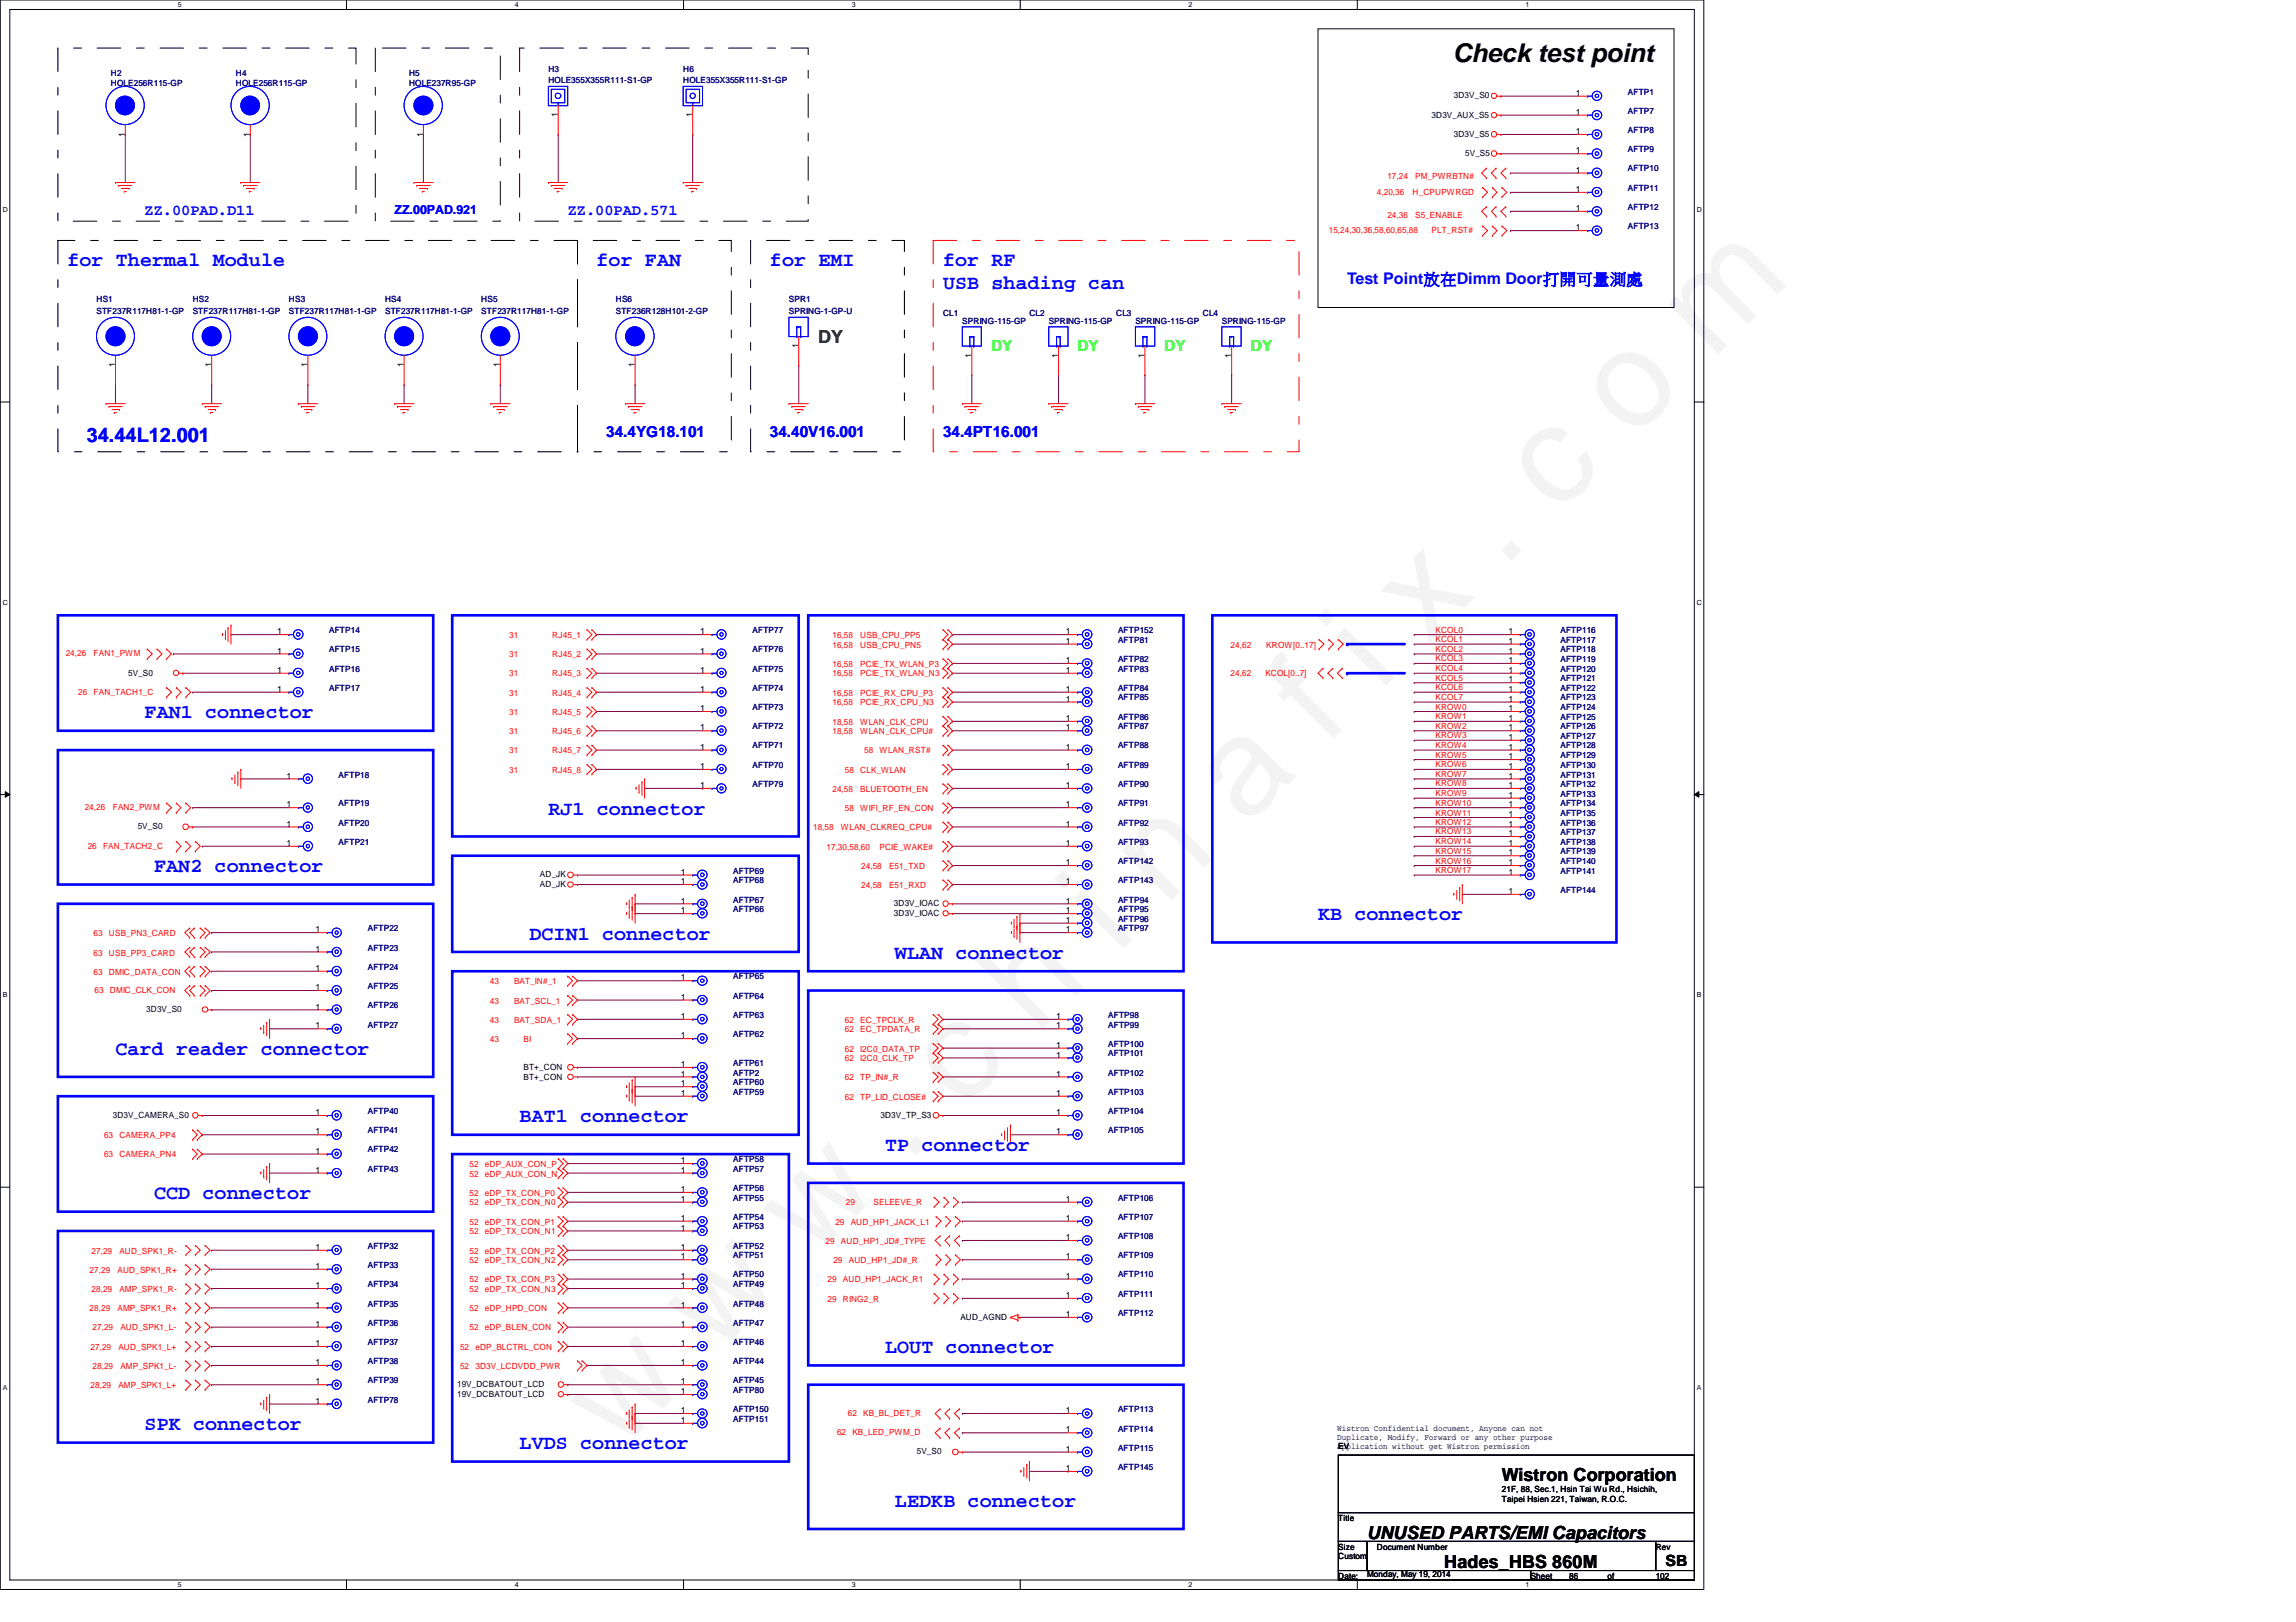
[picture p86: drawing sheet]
<svg xmlns="http://www.w3.org/2000/svg" width="297mm" height="210mm" viewBox="0 0 297 210" stroke-linecap="round" stroke-linejoin="round" font-family="sans-serif">
<defs><g id="words">
<text font-size="17.6" fill="#f00" x="80.1" y="188" transform="rotate(-45 80.1 188)">w w w . c h i n a f i x . c o m</text>
<text font-size="3.3" x="188" y="8">Check test point</text>
<g font-size="2.6" fill="#00f">
<text x="8.7" y="34.5">for Thermal Module</text>
<text x="77.2" y="34.5">for FAN</text>
<text x="99.6" y="34.5">for EMI</text>
<text x="122" y="34.5">for RF</text>
<text x="122" y="37.3">USB shading can</text>
<text x="11.2" y="57.1">34.44L12.001</text>
<text x="18.7" y="93">FAN1 connector</text>
<text x="70.9" y="105.4">RJ1 connector</text>
<text x="19.9" y="112.9">FAN2 connector</text>
<text x="170.5" y="119.1">KB connector</text>
<text x="68.5" y="121.6">DCIN1 connector</text>
<text x="115.8" y="124.1">WLAN connector</text>
<text x="14.9" y="136.5">Card reader connector</text>
<text x="67.2" y="145.2">BAT1 connector</text>
<text x="114.5" y="149">TP connector</text>
<text x="19.9" y="155.2">CCD connector</text>
<text x="114.5" y="175.1">LOUT connector</text>
<text x="18.7" y="185">SPK connector</text>
<text x="67.2" y="187.5">LVDS connector</text>
<text x="115.8" y="195">LEDKB connector</text>
</g>
<text font-size="2.3" fill="#008000" x="105.8" y="44.4">DY</text>
<g font-size="2.3">
<text x="194.3" y="191.7">Wistron Corporation</text>
<text x="176.9" y="199.2">UNUSED PARTS/EMI Capacitors</text>
<text x="186.9" y="202.9">Hades_HBS 860M</text>
</g>
<text font-size="2.1" fill="#00f" x="174.3" y="36.7">Test Point放放Dimm Door打打打打打打</text>
<g font-size="2" fill="#00f">
<text x="18.7" y="27.8">ZZ.00PAD.D11</text>
<text x="73.4" y="27.8">ZZ.00PAD.571</text>
<text x="78.4" y="56.6">34.4YG18.101</text>
<text x="99.6" y="56.6">34.40V16.001</text>
<text x="122" y="56.6">34.4PT16.001</text>
</g>
<g font-size="2" fill="#0f0">
<text x="128.2" y="45.4">DY</text>
<text x="139.4" y="45.4">DY</text>
<text x="150.6" y="45.4">DY</text>
<text x="161.8" y="45.4">DY</text>
</g>
<text font-size="2" x="215.5" y="202.6">SB</text>
<text font-size="1.6" fill="#00f" x="51.1" y="27.6">ZZ.00PAD.921</text>
<g font-size="1.1" fill="#000080">
<text x="14.3" y="9.9">H2</text>
<text x="14.3" y="11.1">HOLE256R115-GP</text>
<text x="30.5" y="9.9">H4</text>
<text x="30.5" y="11.1">HOLE256R115-GP</text>
<text x="52.9" y="9.9">H5</text>
<text x="52.9" y="11.1">HOLE237R95-GP</text>
<text x="70.9" y="9.3">H3</text>
<text x="70.9" y="10.8">HOLE355X355R111-S1-GP</text>
<text x="88.4" y="9.3">H6</text>
<text x="88.4" y="10.8">HOLE355X355R111-S1-GP</text>
<text x="210.6" y="14.7">AFTP7</text>
<text x="210.6" y="17.2">AFTP8</text>
<text x="210.6" y="12.2">AFTP1</text>
<text x="210.6" y="22.2">AFTP10</text>
<text x="210.6" y="19.7">AFTP9</text>
<text x="210.6" y="29.7">AFTP13</text>
<text x="210.6" y="24.7">AFTP11</text>
<text x="210.6" y="27.2">AFTP12</text>
<text x="12.5" y="39.1">HS1</text>
<text x="12.5" y="40.6">STF237R117H81-1-GP</text>
<text x="24.9" y="39.1">HS2</text>
<text x="24.9" y="40.6">STF237R117H81-1-GP</text>
<text x="37.4" y="39.1">HS3</text>
<text x="37.4" y="40.6">STF237R117H81-1-GP</text>
<text x="49.8" y="39.1">HS4</text>
<text x="49.8" y="40.6">STF237R117H81-1-GP</text>
<text x="62.3" y="39.1">HS5</text>
<text x="62.3" y="40.6">STF237R117H81-1-GP</text>
<text x="79.7" y="39.1">HS6</text>
<text x="79.7" y="40.6">STF236R128H101-2-GP</text>
<text x="102.1" y="39.1">SPR1</text>
<text x="102.1" y="40.6">SPRING-1-GP-U</text>
<text x="122" y="40.9">CL1</text>
<text x="124.5" y="41.9">SPRING-115-GP</text>
<text x="133.2" y="40.9">CL2</text>
<text x="135.7" y="41.9">SPRING-115-GP</text>
<text x="144.4" y="40.9">CL3</text>
<text x="146.9" y="41.9">SPRING-115-GP</text>
<text x="155.6" y="40.9">CL4</text>
<text x="158.1" y="41.9">SPRING-115-GP</text>
<text x="42.6" y="82">AFTP14</text>
<text x="97.4" y="82">AFTP77</text>
<text x="144.6" y="82">AFTP152</text>
<text x="144.6" y="83.2">AFTP81</text>
<text x="201.9" y="82">AFTP116</text>
<text x="201.9" y="83.2">AFTP117</text>
<text x="42.6" y="84.4">AFTP15</text>
<text x="42.6" y="89.4">AFTP17</text>
<text x="42.6" y="86.9">AFTP16</text>
<text x="97.4" y="84.4">AFTP76</text>
<text x="97.4" y="89.4">AFTP74</text>
<text x="97.4" y="86.9">AFTP75</text>
<text x="144.6" y="86.9">AFTP83</text>
<text x="144.6" y="85.7">AFTP82</text>
<text x="144.6" y="89.4">AFTP84</text>
<text x="201.9" y="85.7">AFTP119</text>
<text x="201.9" y="84.4">AFTP118</text>
<text x="201.9" y="89.4">AFTP122</text>
<text x="201.9" y="86.9">AFTP120</text>
<text x="201.9" y="88.2">AFTP121</text>
<text x="97.4" y="91.9">AFTP73</text>
<text x="97.4" y="94.4">AFTP72</text>
<text x="144.6" y="93.1">AFTP86</text>
<text x="144.6" y="90.6">AFTP85</text>
<text x="144.6" y="94.4">AFTP87</text>
<text x="201.9" y="94.4">AFTP126</text>
<text x="201.9" y="93.1">AFTP125</text>
<text x="201.9" y="90.6">AFTP123</text>
<text x="201.9" y="91.9">AFTP124</text>
<text x="201.9" y="95.6">AFTP127</text>
<text x="43.8" y="100.6">AFTP18</text>
<text x="97.4" y="99.4">AFTP70</text>
<text x="97.4" y="96.9">AFTP71</text>
<text x="97.4" y="101.9">AFTP79</text>
<text x="144.6" y="99.4">AFTP89</text>
<text x="144.6" y="96.9">AFTP88</text>
<text x="144.6" y="101.9">AFTP90</text>
<text x="201.9" y="101.9">AFTP132</text>
<text x="201.9" y="99.4">AFTP130</text>
<text x="201.9" y="98.1">AFTP129</text>
<text x="201.9" y="96.9">AFTP128</text>
<text x="201.9" y="100.6">AFTP131</text>
<text x="43.8" y="104.4">AFTP19</text>
<text x="43.8" y="106.8">AFTP20</text>
<text x="144.6" y="106.8">AFTP92</text>
<text x="144.6" y="104.4">AFTP91</text>
<text x="201.9" y="103.1">AFTP133</text>
<text x="201.9" y="106.8">AFTP136</text>
<text x="201.9" y="105.6">AFTP135</text>
<text x="201.9" y="104.4">AFTP134</text>
<text x="43.8" y="109.3">AFTP21</text>
<text x="94.9" y="113.1">AFTP69</text>
<text x="144.6" y="111.8">AFTP142</text>
<text x="144.6" y="109.3">AFTP93</text>
<text x="201.9" y="109.3">AFTP138</text>
<text x="201.9" y="108.1">AFTP137</text>
<text x="201.9" y="111.8">AFTP140</text>
<text x="201.9" y="110.6">AFTP139</text>
<text x="201.9" y="113.1">AFTP141</text>
<text x="94.9" y="118">AFTP66</text>
<text x="94.9" y="116.8">AFTP67</text>
<text x="94.9" y="114.3">AFTP68</text>
<text x="144.6" y="119.3">AFTP96</text>
<text x="144.6" y="116.8">AFTP94</text>
<text x="144.6" y="114.3">AFTP143</text>
<text x="144.6" y="118">AFTP95</text>
<text x="201.9" y="115.5">AFTP144</text>
<text x="47.6" y="125.5">AFTP24</text>
<text x="47.6" y="123">AFTP23</text>
<text x="47.6" y="120.5">AFTP22</text>
<text x="144.6" y="120.5">AFTP97</text>
<text x="47.6" y="130.5">AFTP26</text>
<text x="47.6" y="128">AFTP25</text>
<text x="94.9" y="131.7">AFTP63</text>
<text x="94.9" y="126.7">AFTP65</text>
<text x="94.9" y="129.2">AFTP64</text>
<text x="143.4" y="131.7">AFTP98</text>
<text x="47.6" y="133">AFTP27</text>
<text x="94.9" y="138">AFTP61</text>
<text x="94.9" y="134.2">AFTP62</text>
<text x="143.4" y="135.5">AFTP100</text>
<text x="143.4" y="133">AFTP99</text>
<text x="143.4" y="136.7">AFTP101</text>
<text x="94.9" y="140.4">AFTP60</text>
<text x="94.9" y="141.7">AFTP59</text>
<text x="94.9" y="139.2">AFTP2</text>
<text x="143.4" y="139.2">AFTP102</text>
<text x="143.4" y="141.7">AFTP103</text>
<text x="47.6" y="146.6">AFTP41</text>
<text x="47.6" y="149.1">AFTP42</text>
<text x="47.6" y="144.2">AFTP40</text>
<text x="143.4" y="146.6">AFTP105</text>
<text x="143.4" y="144.2">AFTP104</text>
<text x="47.6" y="151.6">AFTP43</text>
<text x="94.9" y="151.6">AFTP57</text>
<text x="94.9" y="154.1">AFTP56</text>
<text x="94.9" y="155.4">AFTP55</text>
<text x="94.9" y="150.4">AFTP58</text>
<text x="144.6" y="155.4">AFTP106</text>
<text x="47.6" y="161.6">AFTP32</text>
<text x="94.9" y="157.9">AFTP54</text>
<text x="94.9" y="161.6">AFTP52</text>
<text x="94.9" y="159.1">AFTP53</text>
<text x="144.6" y="157.9">AFTP107</text>
<text x="144.6" y="160.4">AFTP108</text>
<text x="47.6" y="164.1">AFTP33</text>
<text x="47.6" y="166.6">AFTP34</text>
<text x="94.9" y="165.3">AFTP50</text>
<text x="94.9" y="166.6">AFTP49</text>
<text x="94.9" y="162.9">AFTP51</text>
<text x="144.6" y="165.3">AFTP110</text>
<text x="144.6" y="162.9">AFTP109</text>
<text x="144.6" y="167.8">AFTP111</text>
<text x="47.6" y="169.1">AFTP35</text>
<text x="47.6" y="171.5">AFTP36</text>
<text x="94.9" y="169.1">AFTP48</text>
<text x="94.9" y="171.5">AFTP47</text>
<text x="144.6" y="170.3">AFTP112</text>
<text x="47.6" y="179">AFTP39</text>
<text x="47.6" y="176.5">AFTP38</text>
<text x="47.6" y="174">AFTP37</text>
<text x="94.9" y="174">AFTP46</text>
<text x="94.9" y="179">AFTP45</text>
<text x="94.9" y="176.5">AFTP44</text>
<text x="47.6" y="181.5">AFTP78</text>
<text x="94.9" y="180.3">AFTP80</text>
<text x="94.9" y="182.8">AFTP150</text>
<text x="94.9" y="184">AFTP151</text>
<text x="144.6" y="185.3">AFTP114</text>
<text x="144.6" y="182.8">AFTP113</text>
<text x="144.6" y="187.7">AFTP115</text>
<text x="144.6" y="190.2">AFTP145</text>
</g>
<g font-size="1.1">
<text x="16.2" y="17.7" transform="rotate(-90 16.2 17.7)">1</text>
<text x="32.3" y="17.7" transform="rotate(-90 32.3 17.7)">1</text>
<text x="54.7" y="17.7" transform="rotate(-90 54.7 17.7)">1</text>
<text x="72.2" y="15.2" transform="rotate(-90 72.2 15.2)">1</text>
<text x="89.6" y="15.2" transform="rotate(-90 89.6 15.2)">1</text>
<text x="185.2" y="15.2">3D3V_AUX_S5</text>
<text x="188.1" y="17.7">3D3V_S5</text>
<text x="188.1" y="12.7">3D3V_S0</text>
<text x="203.9" y="14.9">1</text>
<text x="203.9" y="17.4">1</text>
<text x="203.9" y="12.4">1</text>
<text x="189.6" y="20.2">5V_S5</text>
<text x="203.9" y="22.4">1</text>
<text x="203.9" y="19.9">1</text>
<text x="203.9" y="29.8">1</text>
<text x="203.9" y="24.8">1</text>
<text x="203.9" y="27.3">1</text>
<text x="14.9" y="47.5" transform="rotate(-90 14.9 47.5)">1</text>
<text x="27.3" y="47.5" transform="rotate(-90 27.3 47.5)">1</text>
<text x="39.8" y="47.5" transform="rotate(-90 39.8 47.5)">1</text>
<text x="52.2" y="47.5" transform="rotate(-90 52.2 47.5)">1</text>
<text x="64.7" y="47.5" transform="rotate(-90 64.7 47.5)">1</text>
<text x="82.1" y="47.5" transform="rotate(-90 82.1 47.5)">1</text>
<text x="103.3" y="45.1" transform="rotate(-90 103.3 45.1)">1</text>
<text x="125.7" y="46.3" transform="rotate(-90 125.7 46.3)">1</text>
<text x="136.9" y="46.3" transform="rotate(-90 136.9 46.3)">1</text>
<text x="148.1" y="46.3" transform="rotate(-90 148.1 46.3)">1</text>
<text x="159.3" y="46.3" transform="rotate(-90 159.3 46.3)">1</text>
<text x="35.9" y="82.1">1</text>
<text x="90.6" y="82.1">1</text>
<text x="137.9" y="82.1">1</text>
<text x="137.9" y="83.3">1</text>
<text x="195.2" y="82.1">1</text>
<text x="195.2" y="83.3">1</text>
<text x="16.6" y="87.4">5V_S0</text>
<text x="35.9" y="84.6">1</text>
<text x="35.9" y="89.5">1</text>
<text x="35.9" y="87.1">1</text>
<text x="90.6" y="84.6">1</text>
<text x="90.6" y="89.5">1</text>
<text x="90.6" y="87.1">1</text>
<text x="137.9" y="87.1">1</text>
<text x="137.9" y="85.8">1</text>
<text x="137.9" y="89.5">1</text>
<text x="195.2" y="85.8">1</text>
<text x="195.2" y="84.6">1</text>
<text x="195.2" y="89.5">1</text>
<text x="195.2" y="87.1">1</text>
<text x="195.2" y="88.3">1</text>
<text x="90.6" y="92">1</text>
<text x="90.6" y="94.5">1</text>
<text x="137.9" y="93.3">1</text>
<text x="137.9" y="90.8">1</text>
<text x="137.9" y="94.5">1</text>
<text x="195.2" y="94.5">1</text>
<text x="195.2" y="93.3">1</text>
<text x="195.2" y="90.8">1</text>
<text x="195.2" y="92">1</text>
<text x="195.2" y="95.8">1</text>
<text x="37.1" y="100.8">1</text>
<text x="90.6" y="99.5">1</text>
<text x="90.6" y="97">1</text>
<text x="90.6" y="102">1</text>
<text x="137.9" y="99.5">1</text>
<text x="137.9" y="97">1</text>
<text x="137.9" y="102">1</text>
<text x="195.2" y="102">1</text>
<text x="195.2" y="99.5">1</text>
<text x="195.2" y="98.3">1</text>
<text x="195.2" y="97">1</text>
<text x="195.2" y="100.8">1</text>
<text x="17.8" y="107.3">5V_S0</text>
<text x="37.1" y="104.5">1</text>
<text x="37.1" y="107">1</text>
<text x="137.9" y="107">1</text>
<text x="137.9" y="104.5">1</text>
<text x="195.2" y="103.3">1</text>
<text x="195.2" y="107">1</text>
<text x="195.2" y="105.7">1</text>
<text x="195.2" y="104.5">1</text>
<text x="37.1" y="109.5">1</text>
<text x="69.8" y="113.5">AD_JK</text>
<text x="88.1" y="113.2">1</text>
<text x="137.9" y="112">1</text>
<text x="137.9" y="109.5">1</text>
<text x="195.2" y="109.5">1</text>
<text x="195.2" y="108.2">1</text>
<text x="195.2" y="112">1</text>
<text x="195.2" y="110.7">1</text>
<text x="195.2" y="113.2">1</text>
<text x="69.8" y="114.8">AD_JK</text>
<text x="88.1" y="118.2">1</text>
<text x="88.1" y="116.9">1</text>
<text x="88.1" y="114.4">1</text>
<text x="115.7" y="117.3">3D3V_IOAC</text>
<text x="115.7" y="118.5">3D3V_IOAC</text>
<text x="137.9" y="119.4">1</text>
<text x="137.9" y="116.9">1</text>
<text x="137.9" y="114.4">1</text>
<text x="137.9" y="118.2">1</text>
<text x="195.2" y="115.7">1</text>
<text x="40.8" y="125.6">1</text>
<text x="40.8" y="123.1">1</text>
<text x="40.8" y="120.6">1</text>
<text x="137.9" y="120.6">1</text>
<text x="18.9" y="131">3D3V_S0</text>
<text x="40.8" y="130.6">1</text>
<text x="40.8" y="128.1">1</text>
<text x="88.1" y="131.9">1</text>
<text x="88.1" y="126.9">1</text>
<text x="88.1" y="129.4">1</text>
<text x="136.6" y="131.9">1</text>
<text x="40.8" y="133.1">1</text>
<text x="88.1" y="134.4">1</text>
<text x="136.6" y="135.6">1</text>
<text x="136.6" y="133.1">1</text>
<text x="136.6" y="136.9">1</text>
<text x="67.7" y="138.4">BT+_CON</text>
<text x="67.7" y="139.7">BT+_CON</text>
<text x="88.1" y="140.6">1</text>
<text x="88.1" y="138.1">1</text>
<text x="88.1" y="141.8">1</text>
<text x="88.1" y="139.3">1</text>
<text x="136.6" y="139.3">1</text>
<text x="136.6" y="141.8">1</text>
<text x="14.6" y="144.7">3D3V_CAMERA_S0</text>
<text x="40.8" y="146.8">1</text>
<text x="40.8" y="149.3">1</text>
<text x="40.8" y="144.3">1</text>
<text x="113.9" y="144.7">3D3V_TP_S3</text>
<text x="136.6" y="146.8">1</text>
<text x="136.6" y="144.3">1</text>
<text x="40.8" y="151.8">1</text>
<text x="88.1" y="151.8">1</text>
<text x="88.1" y="154.3">1</text>
<text x="88.1" y="155.5">1</text>
<text x="88.1" y="150.5">1</text>
<text x="137.9" y="155.5">1</text>
<text x="40.8" y="161.8">1</text>
<text x="88.1" y="158">1</text>
<text x="88.1" y="161.8">1</text>
<text x="88.1" y="159.3">1</text>
<text x="137.9" y="158">1</text>
<text x="137.9" y="160.5">1</text>
<text x="40.8" y="164.2">1</text>
<text x="40.8" y="166.7">1</text>
<text x="88.1" y="165.5">1</text>
<text x="88.1" y="166.7">1</text>
<text x="88.1" y="163">1</text>
<text x="137.9" y="165.5">1</text>
<text x="137.9" y="163">1</text>
<text x="137.9" y="168">1</text>
<text x="40.8" y="169.2">1</text>
<text x="40.8" y="171.7">1</text>
<text x="88.1" y="169.2">1</text>
<text x="88.1" y="171.7">1</text>
<text x="124.2" y="170.8">AUD_AGND</text>
<text x="137.9" y="170.4">1</text>
<text x="40.8" y="179.2">1</text>
<text x="40.8" y="176.7">1</text>
<text x="40.8" y="174.2">1</text>
<text x="59.1" y="179.5">19V_DCBATOUT_LCD</text>
<text x="88.1" y="174.2">1</text>
<text x="88.1" y="179.2">1</text>
<text x="88.1" y="176.7">1</text>
<text x="40.8" y="181.7">1</text>
<text x="59.1" y="180.8">19V_DCBATOUT_LCD</text>
<text x="88.1" y="180.4">1</text>
<text x="88.1" y="182.9">1</text>
<text x="88.1" y="184.1">1</text>
<text x="137.9" y="185.4">1</text>
<text x="137.9" y="182.9">1</text>
<text x="173" y="185.1">Wistron Confidential document, Anyone can not</text>
<text x="118.6" y="188.2">5V_S0</text>
<text x="137.9" y="187.9">1</text>
<text x="137.9" y="190.4">1</text>
<text x="173" y="186.4">Duplicate, Modify, Forward or any other purpose</text>
<text x="173" y="187.6">application without get Wistron permission</text>
<text x="173.1" y="187.5">EV</text>
<text x="173.1" y="196.8">Title</text>
<text x="194.3" y="193.1">21F, 88, Sec.1, Hsin Tai Wu Rd., Hsichih,</text>
<text x="194.3" y="194.4">Taipei Hsien 221, Taiwan, R.O.C.</text>
<text x="173.1" y="200.5">Size</text>
<text x="173.1" y="201.8">Custom</text>
<text x="178.1" y="200.5">Document Number</text>
<text x="214.2" y="200.5">Rev</text>
<text x="173.1" y="204.3">Date:</text>
<text x="176.9" y="204">Monday, May 19, 2014</text>
<text x="198" y="204.3">Sheet</text>
<text x="203" y="204.3">86</text>
<text x="208" y="204.3">of</text>
<text x="214.2" y="204.3">102</text>
</g>
<g font-size="1.1" fill="#f00">
<text x="179.5" y="23.2">17,24</text>
<text x="183.1" y="23.2">PM_PWRBTN#</text>
<text x="178.1" y="25.2">4,20,36</text>
<text x="179.5" y="28.2">24,36</text>
<text x="182.7" y="25.2">H_CPUPWRGD</text>
<text x="183.1" y="28.2">S5_ENABLE</text>
<text x="171.9" y="30.2">15,24,30,36,58,60,65,88</text>
<text x="185.2" y="30.2">PLT_RST#</text>
<text x="65.9" y="82.5">31</text>
<text x="71.5" y="82.5">RJ45_1</text>
<text x="107.7" y="82.5">16,58</text>
<text x="107.7" y="83.8">16,58</text>
<text x="111.3" y="82.5">USB_CPU_PP5</text>
<text x="111.3" y="83.8">USB_CPU_PN5</text>
<text x="159.2" y="83.8">24,62</text>
<text x="163.8" y="83.8">KROW[0..17]</text>
<text x="185.7" y="81.9">KCOL0</text>
<text x="185.7" y="83.1">KCOL1</text>
<text x="8.5" y="84.9">24,26</text>
<text x="10.1" y="89.9">26</text>
<text x="12.1" y="84.9">FAN1_PWM</text>
<text x="12.1" y="89.9">FAN_TACH1_C</text>
<text x="65.9" y="87.5">31</text>
<text x="65.9" y="85">31</text>
<text x="71.5" y="87.5">RJ45_3</text>
<text x="71.5" y="85">RJ45_2</text>
<text x="107.7" y="86.3">16,58</text>
<text x="107.7" y="87.5">16,58</text>
<text x="111.3" y="86.3">PCIE_TX_WLAN_P3</text>
<text x="111.3" y="87.5">PCIE_TX_WLAN_N3</text>
<text x="159.2" y="87.5">24,62</text>
<text x="163.7" y="87.5">KCOL[0..7]</text>
<text x="185.7" y="88.1">KCOL5</text>
<text x="185.7" y="86.9">KCOL4</text>
<text x="185.7" y="89.3">KCOL6</text>
<text x="185.7" y="85.6">KCOL3</text>
<text x="185.7" y="84.4">KCOL2</text>
<text x="65.9" y="90">31</text>
<text x="65.9" y="92.5">31</text>
<text x="65.9" y="95">31</text>
<text x="71.5" y="90">RJ45_4</text>
<text x="71.5" y="92.5">RJ45_5</text>
<text x="71.5" y="95">RJ45_6</text>
<text x="107.7" y="90">16,58</text>
<text x="107.7" y="91.3">16,58</text>
<text x="107.7" y="93.8">18,58</text>
<text x="107.7" y="95">18,58</text>
<text x="111.3" y="90">PCIE_RX_CPU_P3</text>
<text x="111.3" y="91.3">PCIE_RX_CPU_N3</text>
<text x="111.3" y="93.8">WLAN_CLK_CPU</text>
<text x="111.3" y="95">WLAN_CLK_CPU#</text>
<text x="185.7" y="90.6">KCOL7</text>
<text x="185.7" y="95.5">KROW3</text>
<text x="185.7" y="93.1">KROW1</text>
<text x="185.7" y="94.3">KROW2</text>
<text x="185.7" y="91.8">KROW0</text>
<text x="65.9" y="97.5">31</text>
<text x="65.9" y="100">31</text>
<text x="71.5" y="97.5">RJ45_7</text>
<text x="71.5" y="100">RJ45_8</text>
<text x="109.3" y="100">58</text>
<text x="111.3" y="100">CLK_WLAN</text>
<text x="111.8" y="97.5">58</text>
<text x="113.8" y="97.5">WLAN_RST#</text>
<text x="185.7" y="101.8">KROW8</text>
<text x="185.7" y="98">KROW5</text>
<text x="185.7" y="96.8">KROW4</text>
<text x="185.7" y="99.3">KROW6</text>
<text x="185.7" y="100.5">KROW7</text>
<text x="11" y="104.9">24,26</text>
<text x="14.6" y="104.9">FAN2_PWM</text>
<text x="105.2" y="107.4">18,58</text>
<text x="107.7" y="102.5">24,58</text>
<text x="108.8" y="107.4">WLAN_CLKREQ_CPU#</text>
<text x="109.3" y="105">58</text>
<text x="111.3" y="102.5">BLUETOOTH_EN</text>
<text x="111.3" y="105">WIFI_RF_EN_CON</text>
<text x="185.7" y="103">KROW9</text>
<text x="185.7" y="104.3">KROW10</text>
<text x="185.7" y="105.5">KROW11</text>
<text x="185.7" y="106.8">KROW12</text>
<text x="185.7" y="108">KROW13</text>
<text x="11.3" y="109.8">26</text>
<text x="13.3" y="109.8">FAN_TACH2_C</text>
<text x="106.9" y="109.9">17,30,58,60</text>
<text x="111.4" y="112.4">24,58</text>
<text x="113.8" y="109.9">PCIE_WAKE#</text>
<text x="115" y="112.4">E51_TXD</text>
<text x="185.7" y="109.3">KROW14</text>
<text x="185.7" y="110.5">KROW15</text>
<text x="185.7" y="111.8">KROW16</text>
<text x="185.7" y="113">KROW17</text>
<text x="111.4" y="114.9">24,58</text>
<text x="115" y="114.9">E51_RXD</text>
<text x="12.1" y="121.2">63</text>
<text x="12.1" y="123.7">63</text>
<text x="14.1" y="121.2">USB_PN3_CARD</text>
<text x="14.1" y="123.7">USB_PP3_CARD</text>
<text x="12.1" y="126.2">63</text>
<text x="12.2" y="128.5">63</text>
<text x="14.1" y="126.2">DMIC_DATA_CON</text>
<text x="14.2" y="128.5">DMIC_CLK_CON</text>
<text x="63.4" y="127.4">43</text>
<text x="63.4" y="129.9">43</text>
<text x="66.5" y="127.4">BAT_IN#_1</text>
<text x="66.5" y="129.9">BAT_SCL_1</text>
<text x="63.4" y="134.8">43</text>
<text x="63.4" y="132.3">43</text>
<text x="66.5" y="132.3">BAT_SDA_1</text>
<text x="67.7" y="134.8">BI</text>
<text x="109.3" y="132.3">62</text>
<text x="109.3" y="133.6">62</text>
<text x="109.3" y="136.1">62</text>
<text x="109.3" y="137.3">62</text>
<text x="111.3" y="132.3">EC_TPCLK_R</text>
<text x="111.3" y="133.6">EC_TPDATA_R</text>
<text x="111.3" y="136.1">I2C0_DATA_TP</text>
<text x="111.3" y="137.3">I2C0_CLK_TP</text>
<text x="109.3" y="139.8">62</text>
<text x="109.3" y="142.3">62</text>
<text x="111.3" y="139.8">TP_IN#_R</text>
<text x="111.3" y="142.3">TP_LID_CLOSE#</text>
<text x="13.5" y="147.3">63</text>
<text x="13.5" y="149.8">63</text>
<text x="15.4" y="147.3">CAMERA_PP4</text>
<text x="15.4" y="149.8">CAMERA_PN4</text>
<text x="60.7" y="151">52</text>
<text x="60.7" y="152.3">52</text>
<text x="60.7" y="154.8">52</text>
<text x="60.7" y="156">52</text>
<text x="62.7" y="151">eDP_AUX_CON_P</text>
<text x="62.7" y="152.3">eDP_AUX_CON_N</text>
<text x="62.7" y="154.8">eDP_TX_CON_P0</text>
<text x="62.7" y="156">eDP_TX_CON_N0</text>
<text x="109.4" y="156">29</text>
<text x="113" y="156">SELEEVE_R</text>
<text x="60.7" y="158.5">52</text>
<text x="60.7" y="159.7">52</text>
<text x="62.7" y="158.5">eDP_TX_CON_P1</text>
<text x="62.7" y="159.7">eDP_TX_CON_N1</text>
<text x="106.8" y="161">29</text>
<text x="108.1" y="158.5">29</text>
<text x="108.8" y="161">AUD_HP1_JD#_TYPE</text>
<text x="110.1" y="158.5">AUD_HP1_JACK_L1</text>
<text x="11.6" y="164.7">27,29</text>
<text x="11.9" y="167.2">28,29</text>
<text x="11.9" y="162.2">27,29</text>
<text x="15.2" y="164.7">AUD_SPK1_R+</text>
<text x="15.4" y="167.2">AMP_SPK1_R-</text>
<text x="15.4" y="162.2">AUD_SPK1_R-</text>
<text x="60.7" y="162.2">52</text>
<text x="60.7" y="163.4">52</text>
<text x="60.7" y="165.9">52</text>
<text x="60.7" y="167.2">52</text>
<text x="62.7" y="162.2">eDP_TX_CON_P2</text>
<text x="62.7" y="163.4">eDP_TX_CON_N2</text>
<text x="62.7" y="165.9">eDP_TX_CON_P3</text>
<text x="62.7" y="167.2">eDP_TX_CON_N3</text>
<text x="107.1" y="165.9">29</text>
<text x="107.8" y="163.4">29</text>
<text x="109" y="165.9">AUD_HP1_JACK_R1</text>
<text x="109.8" y="163.4">AUD_HP1_JD#_R</text>
<text x="11.6" y="169.7">28,29</text>
<text x="12" y="172.2">27,29</text>
<text x="15.2" y="169.7">AMP_SPK1_R+</text>
<text x="15.6" y="172.2">AUD_SPK1_L-</text>
<text x="60.7" y="169.7">52</text>
<text x="60.7" y="172.2">52</text>
<text x="62.7" y="169.7">eDP_HPD_CON</text>
<text x="62.7" y="172.2">eDP_BLEN_CON</text>
<text x="107.1" y="168.4">29</text>
<text x="109" y="168.4">RING2_R</text>
<text x="11.7" y="174.7">27,29</text>
<text x="11.7" y="179.7">28,29</text>
<text x="12" y="177.2">28,29</text>
<text x="15.3" y="174.7">AUD_SPK1_L+</text>
<text x="15.3" y="179.7">AMP_SPK1_L+</text>
<text x="15.6" y="177.2">AMP_SPK1_L-</text>
<text x="59.5" y="174.7">52</text>
<text x="59.5" y="177.2">52</text>
<text x="61.5" y="174.7">eDP_BLCTRL_CON</text>
<text x="61.5" y="177.2">3D3V_LCDVDD_PWR</text>
<text x="108.3" y="185.8">62</text>
<text x="109.7" y="183.3">62</text>
<text x="110.3" y="185.8">KB_LED_PWM_D</text>
<text x="111.7" y="183.3">KB_BL_DET_R</text>
</g>
<g font-size=".9">
<text x="23" y=".9">5</text>
<text x="66.6" y=".9">4</text>
<text x="110.2" y=".9">3</text>
<text x="153.8" y=".9">2</text>
<text x="197.4" y=".9">1</text>
<text x=".4" y="27.4">D</text>
<text x="219.5" y="27.4">D</text>
<text x=".4" y="78.2">C</text>
<text x="219.5" y="78.2">C</text>
<text x=".4" y="129">B</text>
<text x="219.5" y="129">B</text>
<text x=".4" y="179.8">A</text>
<text x="219.5" y="179.8">A</text>
<text x="23" y="205.4">5</text>
<text x="66.6" y="205.4">4</text>
<text x="110.2" y="205.4">3</text>
<text x="153.8" y="205.4">2</text>
<text x="197.4" y="205.4">1</text>
</g>
</g></defs>
<path d="M0 0h220.4v205.7h-220.4zM1.3 1.2h217.9v203.3h-217.9z" fill="none" stroke="#000" stroke-width=".13"/>
<g fill="#fff">
<path d="M23 .1h.5v1h-.5z"/>
<path d="M23 204.6h.5v1h-.5z"/>
</g>
<path d="M44.8 0v1.2M44.8 204.5v1.2" fill="none" stroke="#000" stroke-width=".13"/>
<g fill="#fff">
<path d="M66.6 .1h.5v1h-.5z"/>
<path d="M66.6 204.6h.5v1h-.5z"/>
</g>
<path d="M88.4 0v1.2M88.4 204.5v1.2" fill="none" stroke="#000" stroke-width=".13"/>
<g fill="#fff">
<path d="M110.2 .1h.5v1h-.5z"/>
<path d="M110.2 204.6h.5v1h-.5z"/>
</g>
<path d="M132 0v1.2M132 204.5v1.2" fill="none" stroke="#000" stroke-width=".13"/>
<g fill="#fff">
<path d="M153.8 .1h.5v1h-.5z"/>
<path d="M153.8 204.6h.5v1h-.5z"/>
</g>
<path d="M175.6 0v1.2M175.6 204.5v1.2" fill="none" stroke="#000" stroke-width=".13"/>
<g fill="#fff">
<path d="M197.4 .1h.5v1h-.5z"/>
<path d="M197.4 204.6h.5v1h-.5z"/>
<path d="M.4 26.6h.6v1h-.6z"/>
<path d="M.4 77.4h.6v1h-.6z"/>
</g>
<path d="M0 52h1.3" fill="none" stroke="#000" stroke-width=".13"/>
<path d="M.4 128.2h.6v1h-.6z" fill="#fff"/>
<path d="M0 102.8h1.3M.7 102.4l.6 .4-.6 .4z" fill="none" stroke="#000" stroke-width=".13"/>
<path d="M.7 102.4l.6 .4-.6 .4z" fill="#000"/>
<path d="M.4 179h.5v1h-.5z" fill="#fff"/>
<path d="M170.5 3.7h46.1v36.1h-46.1zM0 153.6h1.3M173.1 188.3h46.1v7.4h-46.1zM173.1 195.7h46.1v3.8h-46.1zM173.1 199.5h3.8v3.7h-3.8zM176.9 199.5h37.3v3.7h-37.3zM214.2 199.5h5v3.7h-5zM173.1 203.2h24.9v1.3h-24.9zM198 203.2h21.2v1.3h-21.2z" fill="none" stroke="#000" stroke-width=".13"/>
<g fill="none" stroke="#800040" stroke-width=".13">
<path d="M16.2 17.4h.1M16.2 17.4v6.2M32.4 17.4h.1M32.4 17.4v6.2M54.8 17.4h.1M54.8 17.4v6.2M72.2 17.4h.1M72.2 17.4v6.2M89.6 17.4h.1M89.6 17.4v6.2M194.2 19.9h.1M194.2 14.9h.1"/>
<path d="M194.2 12.4h.1M194.2 17.4h.1M194.2 19.9h9.9M194.2 14.9h9.9M194.2 12.4h9.9M194.2 17.4h9.9M195.4 22.4h.1M195.4 22.4h8.7M14.9 49.8h.1M14.9 49.8v2.4M27.4 49.8h.1M27.4 49.8v2.4"/>
<path d="M39.8 49.8h.1M39.8 49.8v2.4M52.3 49.8h.1M52.3 49.8v2.4M64.7 49.8h.1M64.7 49.8v2.4M22.4 84.6h.1M22.4 84.6h13.7M23.7 87.1h.1M23.7 87.1h12.4M24.9 89.6h.1M24.9 89.6h11.2"/>
<path d="M29.9 82.1h.1M29.9 82.1h6.2M24.9 107h.1M24.9 104.5h.1M24.9 107h12.5M24.9 104.5h12.5M26.2 109.5h.1M26.2 109.5h11.2M31.2 100.8h.1M31.2 100.8h6.2M27.4 120.7h.1M27.4 123.2h.1"/>
<path d="M27.4 130.7h.1M27.4 125.7h.1M27.4 128.2h.1M27.4 120.7h13.7M27.4 123.2h13.7M27.4 130.7h13.7M27.4 125.7h13.7M27.4 128.2h13.7M34.9 133.1h.1M34.9 133.1h6.2M26.2 149.4h.1M26.2 144.4h.1"/>
<path d="M26.2 146.9h.1M26.2 149.4h14.9M26.2 144.4h14.9M26.2 146.9h14.9M34.9 151.8h.1M34.9 151.8h6.2M27.4 171.7h.1M27.4 161.8h.1M27.4 174.2h.1M27.4 164.3h.1M27.4 176.7h.1M27.4 166.8h.1"/>
<path d="M27.4 179.2h.1M27.4 169.2h.1M27.4 171.7h13.7M27.4 161.8h13.7M27.4 174.2h13.7M27.4 164.3h13.7M27.4 176.7h13.7M27.4 166.8h13.7M27.4 179.2h13.7M27.4 169.2h13.7M34.9 181.7h.1M34.9 181.7h6.2"/>
</g>
<g fill="none" stroke="#f00" stroke-width=".13">
<path d="M193.7 19.9h.5M193.7 14.9h.5M193.7 17.4h.5M193.7 12.4h.5M194.2 19.9h.1M194.2 14.9h.1M194.2 17.4h.1M194.2 12.4h.1M14.9 23.6h.1M14.9 23.6h2.5M15.3 24h.1M15.3 24h1.8"/>
<path d="M15.7 24.4h1M16.1 24.8h.1M16.1 24.8h.2M16.7 24.4h.1M31.2 23.6h.1M31.2 23.6h2.4M31.5 24h.1M31.5 24h1.8M31.9 24.4h1M32.3 24.8h.1M32.3 24.8h.2M32.9 24.4h.1"/>
<path d="M53.5 23.6h.1M53.5 23.6h2.5M53.9 24h.1M53.9 24h1.8M54.3 24.4h1M54.6 24.8h.1M54.6 24.8h.3M55.3 24.4h.1M70.9 23.6h.1M70.9 23.6h2.5M71.3 24h.1M71.3 24h1.8"/>
<path d="M88.4 23.6h.1M88.4 23.6h2.5M88.8 24h.1M88.8 24h1.7M192.3 23h.1M192.3 21.8h.1M192.3 21.8l-.6 .6 .6 .6M193.5 21.8h.1M193.5 23h.1M193.5 21.8l-.5 .6 .5 .6M194.8 23h.1M194.8 21.8h.1"/>
<path d="M194.8 21.8l-.6 .6 .6 .6M13.7 52.2h.1M13.7 52.2h2.5M14.1 52.6h.1M14.1 52.6h1.7M14.5 53h.9M14.8 53.4h.1M14.8 53.4h.3M15.4 53h.1M26.2 52.2h.1M26.2 52.2h2.5M26.5 52.6h.1"/>
<path d="M26.5 52.6h1.8M26.9 53h1M27.3 53.4h.1M27.3 53.4h.2M27.9 53h.1M38.6 52.2h.1M38.6 52.2h2.5M39 52.6h.1M39 52.6h1.7M39.4 53h.9M39.7 53.4h.1M39.7 53.4h.3"/>
<path d="M40.3 53h.1M51.1 52.2h.1M51.1 52.2h2.4M51.4 52.6h.1M51.4 52.6h1.8M51.8 53h1M52.2 53.4h.1M52.2 53.4h.2M52.8 53h.1M63.5 52.2h.1M63.5 52.2h2.5M63.9 52.6h.1"/>
<path d="M63.9 52.6h1.7M64.3 53h.9M64.6 53.4h.1M64.6 53.4h.3M65.2 53h.1M19 84h.1M19 85.3h.1M19 84l.7 .6-.7 .7M20.3 85.3h.1M20.3 84h.1M20.3 84l.7 .6-.7 .7M21.5 84h.1"/>
<path d="M21.5 85.3h.1M21.5 89h.1M21.5 90.2h.1M21.5 84l.7 .6-.7 .7M21.5 89l.7 .6-.7 .6M22.8 90.2h.1M22.8 89h.1M22.8 89l.6 .6-.6 .6M23.2 87.1h.5M23.7 87.1h.1M24 89h.1M24 90.2h.1"/>
<path d="M24 89l.7 .6-.7 .6M28.8 82h.1M28.8 82v.3M29.2 82.6h.1M29.2 81.6v1M29.5 81.2h.1M29.5 81.2v1.8M29.9 80.9h.1M29.9 80.9v2.5M30.8 99.9h.1M30.8 99.9v1.8M31.2 99.6h.1"/>
<path d="M31.2 99.6v2.4M21.5 103.9h.1M21.5 105.2h.1M21.5 103.9l.7 .6-.7 .7M22.8 105.2h.1M22.8 103.9h.1M22.8 108.9h.1M22.8 110.2h.1M22.8 103.9l.6 .6-.6 .7M22.8 108.9l.6 .6-.6 .7M24 103.9h.1M24 105.2h.1"/>
<path d="M24 110.2h.1M24 108.9h.1M24 103.9l.7 .6-.7 .7M24 108.9l.7 .6-.7 .7M24.4 107h.5M24.9 107h.1M25.3 108.9h.1M25.3 110.2h.1M25.3 108.9l.6 .6-.6 .7M30 100.7h.1M30 100.7v.2M30.4 101.3h.1"/>
<path d="M30.4 100.3v1M24.6 121.3h.1M24.6 120.1h.1M24.6 123.8h.1M24.6 122.6h.1M24.6 126.3h.1M24.6 125.1h.1M24.6 128.8h.1M24.6 127.6h.1M24.6 120.1l-.7 .6 .7 .6M24.6 122.6l-.7 .6 .7 .6M24.6 125.1l-.7 .6 .7 .6"/>
<path d="M24.6 127.6l-.7 .6 .7 .6M25.1 120.1h.1M25.1 121.3h.1M25.1 122.6h.1M25.1 123.8h.1M25.1 125.1h.1M25.1 126.3h.1M25.1 127.6h.1M25.1 128.8h.1M25.1 120.1l-.5 .6 .5 .6M25.1 122.6l-.5 .6 .5 .6M25.1 125.1l-.5 .6 .5 .6"/>
<path d="M25.1 127.6l-.5 .6 .5 .6M25.9 121.3h.1M25.9 120.1h.1M25.9 123.8h.1M25.9 122.6h.1M25.9 126.3h.1M25.9 125.1h.1M25.9 128.8h.1M25.9 127.6h.1M25.9 120.1l.6 .6-.6 .6M25.9 122.6l.6 .6-.6 .6M25.9 125.1l.6 .6-.6 .6"/>
<path d="M25.9 127.6l.6 .6-.6 .6M26.5 121.3h.1M26.5 120.1h.1M26.5 123.8h.1M26.5 122.6h.1M26.5 126.3h.1M26.5 125.1h.1M26.5 128.8h.1M26.5 127.6h.1M26.5 120.1l.7 .6-.7 .6M26.5 122.6l.7 .6-.7 .6M26.5 125.1l.7 .6-.7 .6"/>
<path d="M26.5 127.6l.7 .6-.7 .6M26.9 130.7h.5M27.4 130.7h.1M33.7 133h.1M33.7 133v.3M34.1 133.6h.1M34.1 132.7v.9M34.5 132.3h.1M34.5 132.3v1.7M34.9 131.9h.1M34.9 131.9v2.5M24.9 147.5h.1"/>
<path d="M24.9 146.2h.1M24.9 149.9h.1M24.9 148.7h.1M24.9 146.2l.6 .7-.6 .6M24.9 148.7l.6 .7-.6 .5M25.5 146.2h.1M25.5 147.5h.1M25.5 148.7h.1M25.5 149.9h.1M25.5 146.2l.7 .7-.7 .6M25.5 148.7l.7 .7-.7 .5M25.7 144.4h.5"/>
<path d="M26.2 144.4h.1M33.7 151.7h.1M33.7 151.7v.2M34.1 152.3h.1M34.1 151.3v1M34.5 151h.1M34.5 151v1.7M34.9 150.6h.1M34.9 150.6v2.5M24 167.4h.1M24 166.2h.1M24 169.9h.1"/>
<path d="M24 168.6h.1M24 162.4h.1M24 161.2h.1M24 164.9h.1M24 163.7h.1M24 172.4h.1M24 171.1h.1M24 174.8h.1M24 173.6h.1M24 177.3h.1M24 176.1h.1M24 179.8h.1"/>
<path d="M24 178.6h.1M24 166.2l.7 .6-.7 .6M24 168.6l.7 .6-.7 .7M24 171.1l.7 .6-.7 .7M24 161.2l.7 .6-.7 .6M24 163.7l.7 .6-.7 .6M24 173.6l.7 .6-.7 .6M24 176.1l.7 .6-.7 .6M24 178.6l.7 .6-.7 .6M25.3 166.2h.1M25.3 167.4h.1M25.3 168.6h.1"/>
<path d="M25.3 169.9h.1M25.3 161.2h.1M25.3 162.4h.1M25.3 163.7h.1M25.3 164.9h.1M25.3 171.1h.1M25.3 172.4h.1M25.3 173.6h.1M25.3 174.8h.1M25.3 176.1h.1M25.3 177.3h.1M25.3 178.6h.1"/>
<path d="M25.3 179.8h.1M25.3 166.2l.6 .6-.6 .6M25.3 168.6l.6 .6-.6 .7M25.3 161.2l.6 .6-.6 .6M25.3 163.7l.6 .6-.6 .6M25.3 171.1l.6 .6-.6 .7M25.3 173.6l.6 .6-.6 .6M25.3 176.1l.6 .6-.6 .6M25.3 178.6l.6 .6-.6 .6M26.5 167.4h.1M26.5 166.2h.1M26.5 169.9h.1"/>
<path d="M26.5 168.6h.1M26.5 162.4h.1M26.5 161.2h.1M26.5 164.9h.1M26.5 163.7h.1M26.5 172.4h.1M26.5 171.1h.1M26.5 174.8h.1M26.5 173.6h.1M26.5 177.3h.1M26.5 176.1h.1M26.5 179.8h.1"/>
<path d="M26.5 178.6h.1M26.5 163.7l.7 .6-.7 .6M26.5 166.2l.7 .6-.7 .6M26.5 171.1l.7 .6-.7 .7M26.5 168.6l.7 .6-.7 .7M26.5 161.2l.7 .6-.7 .6M26.5 173.6l.7 .6-.7 .6M26.5 176.1l.7 .6-.7 .6M26.5 178.6l.7 .6-.7 .6M33.7 181.6h.1M33.7 181.6v.2M34.1 182.2h.1"/>
<path d="M34.1 181.2v1M34.5 180.8h.1M34.5 180.8v1.8M34.9 180.5h.1M34.9 180.5v2.4"/>
<circle cx="193.3" cy="17.4" r=".35"/>
<circle cx="193.3" cy="19.9" r=".35"/>
<circle cx="193.3" cy="14.9" r=".34"/>
<circle cx="193.3" cy="12.4" r=".34"/>
<circle cx="22.8" cy="87.1" r=".34"/>
<circle cx="24" cy="107" r=".37"/>
<circle cx="26.5" cy="130.6" r=".36"/>
<circle cx="25.3" cy="144.3" r=".35"/>
</g>
<path d="M7.5 6.2h38.6v22.4h-38.6zM48.6 6.2h16.1v22.4h-16.1zM67.2 6.2h37.4v22.4h-37.4zM7.5 31.1h67.2v27.4h-67.2z" fill="none" stroke="#000" stroke-width=".13" stroke-dasharray="3 2 1 2"/>
<g fill="none" stroke="#00f" stroke-width=".34">
<path d="M7.5 79.6h48.5v15h-48.5zM58.5 79.6h44.8v28.6h-44.8zM104.6 79.6h48.5v46.1h-48.5zM156.8 79.6h52.3v42.4h-52.3zM7.5 97.1h48.5v17.4h-48.5zM7.5 117h48.5v22.4h-48.5zM58.5 110.7h44.8v12.5h-44.8zM58.5 125.7h44.8v21.2h-44.8zM104.6 128.2h48.5v22.4h-48.5zM7.5 159.3h48.5v27.4h-48.5zM7.5 141.9h48.5v14.9h-48.5zM58.5 149.4h43.6v39.7h-43.6z"/>
<path d="M104.6 153.1h48.5v23.6h-48.5zM104.6 179.2h48.5v18.7h-48.5z"/>
</g>
<path d="M120.7 31.1h47.4v27.4h-47.4z" fill="none" stroke="#f00" stroke-width=".13" stroke-dasharray="3 2 1 2"/>
<circle cx="52.3" cy="43.5" r="1.23" fill="#00f"/>
<g fill="none" stroke="#00f" stroke-width=".13">
<circle cx="52.3" cy="43.5" r="2.46"/>
<circle cx="52.3" cy="43.5" r="1.23"/>
</g>
<circle cx="52.3" cy="43.5" r="1.23" fill="#00f"/>
<g fill="none" stroke="#00f" stroke-width=".13">
<path d="M205.4 22.4h.1M205.4 22.4h.6M206.4 22.2h.4v.2v.1l-.2 .1-.2-.1zM37.4 84.6h.1M37.4 84.6h.6M38.4 84.4h.3l.1 .2-.1 .2h-.1h-.2zM42.3 130.7h.1M42.3 125.7h.1M42.3 130.7h.7M42.3 125.7h.7M43.4 130.5h.3l.1 .1-.1 .2-.1 .1-.2-.1zM43.4 125.5h.3l.1 .1-.1 .2-.1 .1-.2-.1z"/>
<path d="M42.3 151.8h.1M42.3 151.8h.7M43.4 151.7h.3l.1 .1-.1 .1-.1 .1-.2-.1zM42.3 179.2h.1M42.3 169.2h.1M42.3 179.2h.7M42.3 169.2h.7M43.4 179h.3l.1 .2-.1 .1-.1 .1-.2-.1zM43.4 169.1h.3l.1 .1-.1 .2-.1 .1-.2-.1z"/>
<circle cx="206.6" cy="22.4" r=".62"/>
<circle cx="52.3" cy="43.5" r="2.46"/>
<circle cx="52.3" cy="43.5" r="1.23"/>
<circle cx="38.6" cy="84.6" r=".62"/>
<circle cx="43.5" cy="125.7" r=".6"/>
<circle cx="43.6" cy="130.6" r=".59"/>
<circle cx="43.6" cy="151.8" r=".59"/>
<circle cx="43.5" cy="169.2" r=".6"/>
<circle cx="43.6" cy="179.2" r=".59"/>
</g>
<path d="M204.1 22.4h1.3M52.3 46v3.8M36.1 84.6h1.3M41.1 130.7h1.2M41.1 125.7h1.2M41.1 151.8h1.2M41.1 179.2h1.2M41.1 169.2h1.2" fill="none" stroke="#f00" stroke-width=".13"/>
<circle cx="32.4" cy="13.6" r="1.21" fill="#00f"/>
<g fill="none" stroke="#00f" stroke-width=".13">
<circle cx="32.4" cy="13.6" r="1.21"/>
<circle cx="32.4" cy="13.6" r="2.48"/>
</g>
<circle cx="32.4" cy="13.6" r="1.21" fill="#00f"/>
<g fill="none" stroke="#00f" stroke-width=".13">
<path d="M38.6 109.5h.1M38.6 100.8h.1M38.6 104.5h.1M38.6 109.5h.6M38.6 100.8h.6M38.6 104.5h.6M39.7 109.3h.3v.2v.1l-.2 .1-.1-.1zM39.7 100.6h.3v.2v.1l-.2 .1-.1-.1zM39.7 104.3h.3v.2v.2h-.2h-.1zM42.3 123.2h.1M42.3 123.2h.7M43.4 123h.3l.1 .1-.1 .2-.1 .1-.2-.1z"/>
<path d="M42.3 146.9h.1M42.3 146.9h.7M43.4 146.7h.3l.1 .1-.1 .2-.1 .1-.2-.1zM42.3 161.8h.1M42.3 161.8h.7M43.4 161.6h.3l.1 .2-.1 .1-.1 .1-.2-.1z"/>
<circle cx="32.4" cy="13.6" r="1.21"/>
<circle cx="32.4" cy="13.6" r="2.48"/>
<circle cx="39.8" cy="109.5" r=".6"/>
<circle cx="39.8" cy="100.8" r=".6"/>
<circle cx="39.8" cy="104.5" r=".59"/>
<circle cx="43.6" cy="123.2" r=".59"/>
<circle cx="43.5" cy="146.8" r=".6"/>
<circle cx="43.6" cy="161.8" r=".59"/>
</g>
<path d="M32.4 16.2v1.2M37.4 109.5h1.2M37.4 100.8h1.2M37.4 104.5h1.2M41.1 123.2h1.2M41.1 146.9h1.2M41.1 161.8h1.2" fill="none" stroke="#f00" stroke-width=".13"/>
<circle cx="27.4" cy="43.5" r="1.23" fill="#00f"/>
<g fill="none" stroke="#00f" stroke-width=".13">
<circle cx="27.4" cy="43.5" r="2.46"/>
<circle cx="27.4" cy="43.5" r="1.23"/>
</g>
<circle cx="27.4" cy="43.5" r="1.23" fill="#00f"/>
<g fill="none" stroke="#00f" stroke-width=".13">
<path d="M205.4 14.9h.1M205.4 14.9h.6M206.4 14.7h.4v.2v.1l-.2 .1-.2-.1zM38.6 107h.1M38.6 107h.6M39.7 106.8h.3v.2v.2h-.2h-.1zM42.3 120.7h.1M42.3 120.7h.7M43.4 120.5h.3l.1 .2-.1 .1-.1 .1-.2-.1zM42.3 176.7h.1M42.3 176.7h.7M43.4 176.5h.3l.1 .2-.1 .1-.1 .1-.2-.1z"/>
<circle cx="206.6" cy="14.9" r=".61"/>
<circle cx="27.4" cy="43.5" r="2.46"/>
<circle cx="27.4" cy="43.5" r="1.23"/>
<circle cx="39.8" cy="107" r=".6"/>
<circle cx="43.6" cy="120.7" r=".59"/>
<circle cx="43.6" cy="176.7" r=".59"/>
</g>
<path d="M204.1 14.9h1.3M27.4 46v3.8M37.4 107h1.2M41.1 120.7h1.2M41.1 176.7h1.2" fill="none" stroke="#f00" stroke-width=".13"/>
<circle cx="64.7" cy="43.5" r="1.23" fill="#00f"/>
<g fill="none" stroke="#00f" stroke-width=".13">
<circle cx="64.7" cy="43.5" r="2.46"/>
<circle cx="64.7" cy="43.5" r="1.23"/>
</g>
<circle cx="64.7" cy="43.5" r="1.23" fill="#00f"/>
<g fill="none" stroke="#00f" stroke-width=".13">
<path d="M42.3 174.2h.1M42.3 174.2h.7M43.4 174h.3l.1 .2-.1 .1-.1 .1-.2-.1z"/>
<circle cx="64.7" cy="43.5" r="2.46"/>
<circle cx="64.7" cy="43.5" r="1.23"/>
<circle cx="43.6" cy="174.2" r=".59"/>
</g>
<path d="M64.7 46v3.8M41.1 174.2h1.2" fill="none" stroke="#f00" stroke-width=".13"/>
<circle cx="14.9" cy="43.5" r="1.23" fill="#00f"/>
<g fill="none" stroke="#00f" stroke-width=".13">
<circle cx="14.9" cy="43.5" r="2.46"/>
<circle cx="14.9" cy="43.5" r="1.23"/>
</g>
<circle cx="14.9" cy="43.5" r="1.23" fill="#00f"/>
<g fill="none" stroke="#00f" stroke-width=".13">
<path d="M205.4 19.9h.1M205.4 19.9h.6M206.4 19.7h.4v.2v.1l-.2 .1-.2-.1zM37.4 89.6h.1M37.4 89.6h.6M38.4 89.4h.3l.1 .2-.1 .1-.1 .1-.2-.1zM42.3 128.2h.1M42.3 128.2h.7M43.4 128h.3l.1 .1-.1 .2-.1 .1-.2-.1zM42.3 149.4h.1M42.3 149.4h.7M43.4 149.2h.3l.1 .1-.1 .1-.1 .1-.2-.1z"/>
<path d="M42.3 181.7h.1M42.3 181.7h.7M43.4 181.5h.3l.1 .2-.1 .1-.1 .1-.2-.1z"/>
<circle cx="206.6" cy="19.9" r=".62"/>
<circle cx="14.9" cy="43.5" r="2.46"/>
<circle cx="14.9" cy="43.5" r="1.23"/>
<circle cx="38.6" cy="89.6" r=".61"/>
<circle cx="43.5" cy="128.2" r=".6"/>
<circle cx="43.6" cy="149.3" r=".59"/>
<circle cx="43.5" cy="181.7" r=".6"/>
</g>
<path d="M204.1 19.9h1.3M14.9 46v3.8M36.1 89.6h1.3M41.1 128.2h1.2M41.1 149.4h1.2M41.1 181.7h1.2" fill="none" stroke="#f00" stroke-width=".13"/>
<circle cx="39.8" cy="43.5" r="1.23" fill="#00f"/>
<g fill="none" stroke="#00f" stroke-width=".13">
<circle cx="39.8" cy="43.5" r="2.46"/>
<circle cx="39.8" cy="43.5" r="1.23"/>
</g>
<circle cx="39.8" cy="43.5" r="1.23" fill="#00f"/>
<g fill="none" stroke="#00f" stroke-width=".13">
<path d="M205.4 17.4h.1M205.4 12.4h.1M205.4 17.4h.6M205.4 12.4h.6M206.4 17.2h.4v.2v.1l-.2 .1-.2-.1zM206.4 12.3h.4v.1v.1l-.2 .1-.2-.1zM37.4 82.1h.1M37.4 82.1h.6M38.4 81.9h.3l.1 .2-.1 .2h-.1h-.2zM42.3 164.3h.1M42.3 166.8h.1M42.3 164.3h.7"/>
<path d="M42.3 166.8h.7M43.4 164.1h.3l.1 .2-.1 .1-.1 .1-.2-.1zM43.4 166.6h.3l.1 .1-.1 .2-.1 .1-.2-.1z"/>
<circle cx="206.6" cy="17.4" r=".61"/>
<circle cx="206.6" cy="12.4" r=".61"/>
<circle cx="39.8" cy="43.5" r="2.46"/>
<circle cx="39.8" cy="43.5" r="1.23"/>
<circle cx="38.6" cy="82.1" r=".62"/>
<circle cx="43.6" cy="166.7" r=".59"/>
<circle cx="43.6" cy="164.2" r=".59"/>
</g>
<path d="M204.1 17.4h1.3M204.1 12.4h1.3M39.8 46v3.8M36.1 82.1h1.3M41.1 164.3h1.2M41.1 166.8h1.2" fill="none" stroke="#f00" stroke-width=".13"/>
<circle cx="54.8" cy="13.7" r="1.22" fill="#00f"/>
<g fill="none" stroke="#00f" stroke-width=".13">
<circle cx="54.8" cy="13.6" r="2.48"/>
<circle cx="54.8" cy="13.7" r="1.22"/>
</g>
<circle cx="54.8" cy="13.7" r="1.22" fill="#00f"/>
<g fill="none" stroke="#00f" stroke-width=".13">
<circle cx="54.8" cy="13.6" r="2.48"/>
<circle cx="54.8" cy="13.7" r="1.22"/>
</g>
<path d="M54.8 16.2v1.2" fill="none" stroke="#f00" stroke-width=".13"/>
<circle cx="16.2" cy="13.7" r="1.22" fill="#00f"/>
<g fill="none" stroke="#00f" stroke-width=".13">
<circle cx="16.2" cy="13.7" r="1.22"/>
<circle cx="16.2" cy="13.6" r="2.48"/>
</g>
<circle cx="16.2" cy="13.7" r="1.22" fill="#00f"/>
<g fill="none" stroke="#00f" stroke-width=".13">
<path d="M70.9 11.2h2.5v2.5h-2.5zM71.3 11.6h1.8v1.7h-1.8zM72.2 13.3h.1M72.2 13.3v.4M88.4 11.2h2.5v2.5h-2.5zM88.8 11.6h1.7v1.7h-1.7zM89.6 13.3h.1M89.6 13.3v.4M37.4 87.1h.1M37.4 87.1h.6M38.4 86.9h.3l.1 .2-.1 .1-.1 .1-.2-.1zM42.3 133.1h.1"/>
<path d="M42.3 133.1h.7M43.4 133h.3l.1 .1-.1 .2h-.1h-.2zM42.3 144.4h.1M42.3 144.4h.7M43.4 144.2h.3l.1 .1-.1 .2-.1 .1-.2-.1zM42.3 171.7h.1M42.3 171.7h.7M43.4 171.6h.3l.1 .1-.1 .2-.1 .1-.2-.1z"/>
<circle cx="16.2" cy="13.7" r="1.22"/>
<circle cx="16.2" cy="13.6" r="2.48"/>
<circle cx="72.2" cy="12.4" r=".36"/>
<circle cx="89.6" cy="12.4" r=".34"/>
<circle cx="38.6" cy="87.1" r=".61"/>
<circle cx="43.6" cy="133.1" r=".59"/>
<circle cx="43.5" cy="144.3" r=".6"/>
<circle cx="43.5" cy="171.7" r=".6"/>
</g>
<path d="M16.2 16.2v1.2M72.2 13.7v3.7M89.6 13.7v3.7M36.1 87.1h1.3M41.1 133.1h1.2M41.1 144.4h1.2M41.1 171.7h1.2" fill="none" stroke="#f00" stroke-width=".13"/>
<use href="#words"/>
</svg>
